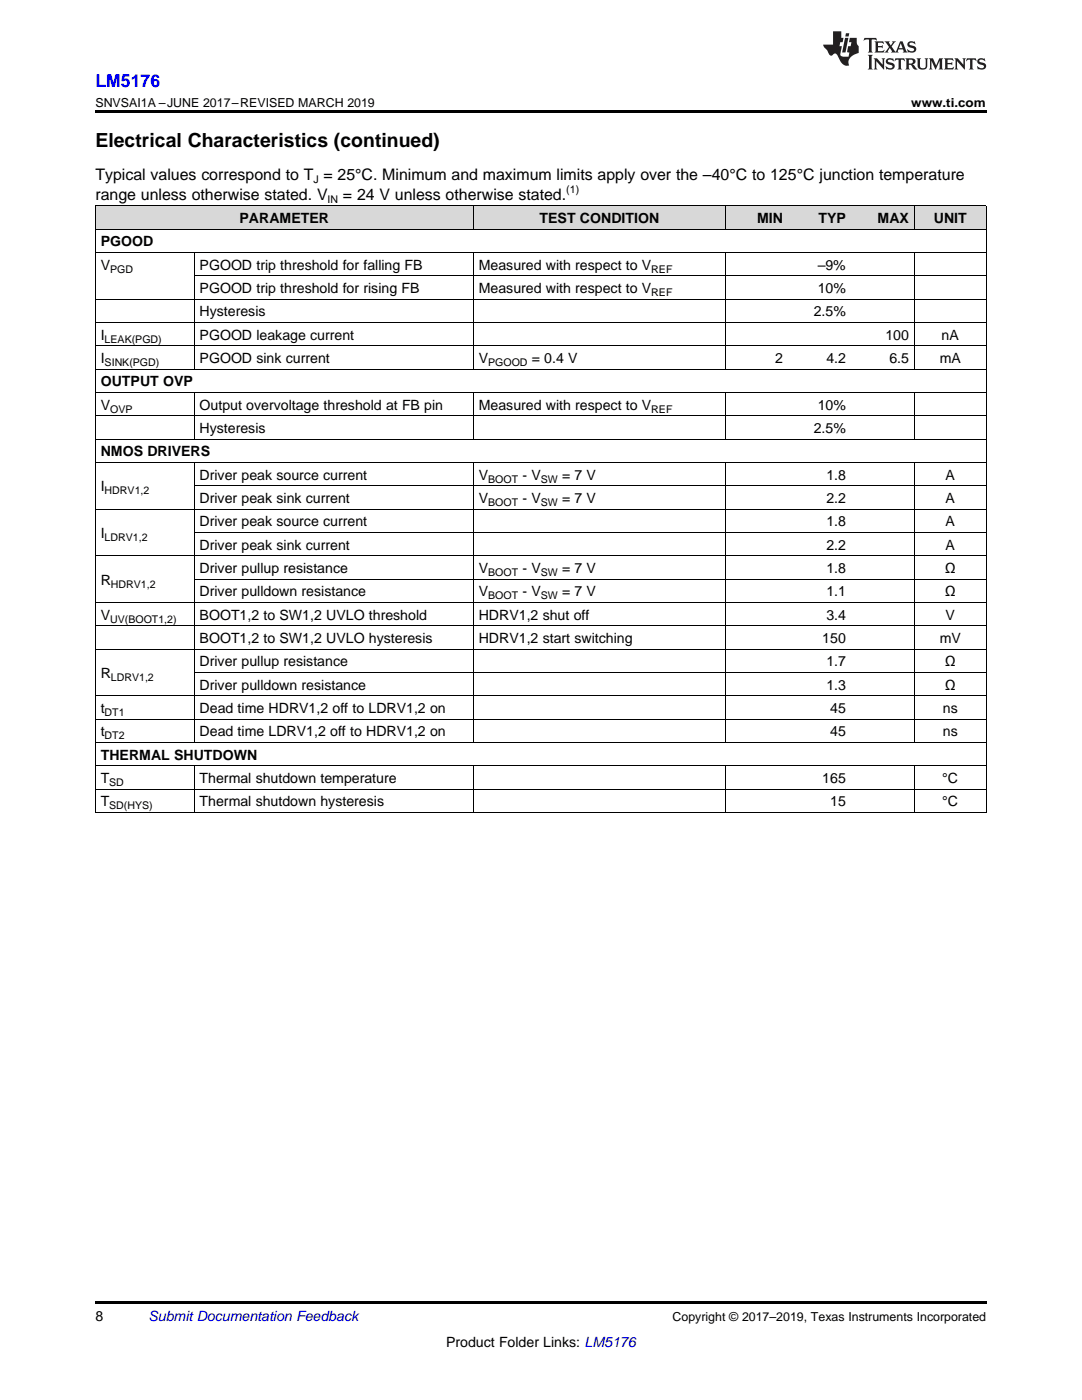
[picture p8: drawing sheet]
<svg xmlns="http://www.w3.org/2000/svg" width="216mm" height="279mm" viewBox="0 0 216 279" stroke-linecap="round" stroke-linejoin="round" font-family="sans-serif">
<defs><g id="words">
<text font-size="3.9" x="19" y="29.3">Electrical Characteristics (continued)</text>
<text font-size="3.5" fill="#00f" x="19" y="17.3">LM5176</text>
<g font-size="3.2">
<text x="19" y="36">Typical values correspond to T = 25°C. Minimum and maximum limits apply over the –40°C to 125°C junction temperature</text>
<text x="19" y="39.9">range unless otherwise stated. V</text>
<text x="68.4" y="39.9">= 24 V unless otherwise stated.</text>
</g>
<g font-size="2.8">
<text x="47.8" y="44.5">PARAMETER</text>
<text x="107.7" y="44.5">TEST CONDITION</text>
<text x="151.1" y="44.5">MIN</text>
<text x="163.3" y="44.5">TYP</text>
<text x="175.1" y="44.5">MAX</text>
<text x="186.3" y="44.5">UNIT</text>
<text x="20.1" y="49.2">PGOOD</text>
<text x="20.1" y="53.8">V</text>
<text x="39.8" y="53.8">PGOOD trip threshold for falling FB</text>
<text x="95.5" y="53.8">Measured with respect to V</text>
<text x="163.2" y="53.8">–9%</text>
<text x="39.8" y="58.5">PGOOD trip threshold for rising FB</text>
<text x="95.5" y="58.5">Measured with respect to V</text>
<text x="163.2" y="58.5">10%</text>
<text x="39.8" y="63.1">Hysteresis</text>
<text x="162.4" y="63.1">2.5%</text>
<text x="20.1" y="67.8">I</text>
<text x="39.8" y="67.8">PGOOD leakage current</text>
<text x="176.7" y="67.8">100</text>
<text x="187.9" y="67.8">nA</text>
<text x="20.1" y="72.5">I</text>
<text x="20.1" y="77.1">OUTPUT OVP</text>
<text x="39.8" y="72.5">PGOOD sink current</text>
<text x="95.5" y="72.5">V</text>
<text x="106.1" y="72.5">= 0.4 V</text>
<text x="154.7" y="72.5">2</text>
<text x="164.9" y="72.5">4.2</text>
<text x="177.5" y="72.5">6.5</text>
<text x="187.5" y="72.5">mA</text>
<text x="20.1" y="81.8">V</text>
<text x="39.8" y="81.8">Output overvoltage threshold at FB pin</text>
<text x="95.5" y="81.8">Measured with respect to V</text>
<text x="163.2" y="81.8">10%</text>
<text x="39.8" y="86.4">Hysteresis</text>
<text x="162.4" y="86.4">2.5%</text>
<text x="20.1" y="91.1">NMOS DRIVERS</text>
<text x="39.8" y="95.7">Driver peak source current</text>
<text x="95.5" y="95.7">V</text>
<text x="104.2" y="95.7">- V</text>
<text x="112.1" y="95.7">= 7 V</text>
<text x="164.9" y="95.7">1.8</text>
<text x="188.7" y="95.7">A</text>
<text x="20.1" y="98.1">I</text>
<text x="39.8" y="100.4">Driver peak sink current</text>
<text x="95.5" y="100.4">V</text>
<text x="104.2" y="100.4">- V</text>
<text x="112.1" y="100.4">= 7 V</text>
<text x="164.9" y="100.4">2.2</text>
<text x="188.7" y="100.4">A</text>
<text x="20.1" y="107.4">I</text>
<text x="39.8" y="105.1">Driver peak source current</text>
<text x="164.9" y="105.1">1.8</text>
<text x="188.7" y="105.1">A</text>
<text x="39.8" y="109.7">Driver peak sink current</text>
<text x="164.9" y="109.7">2.2</text>
<text x="188.7" y="109.7">A</text>
<text x="20.1" y="116.7">R</text>
<text x="39.8" y="114.4">Driver pullup resistance</text>
<text x="39.8" y="119">Driver pulldown resistance</text>
<text x="95.5" y="114.4">V</text>
<text x="95.5" y="119">V</text>
<text x="104.2" y="114.4">- V</text>
<text x="104.2" y="119">- V</text>
<text x="112.1" y="114.4">= 7 V</text>
<text x="112.1" y="119">= 7 V</text>
<text x="164.9" y="114.4">1.8</text>
<text x="164.9" y="119">1.1</text>
<text x="188.5" y="114.4">Ω</text>
<text x="188.5" y="119">Ω</text>
<text x="20.1" y="123.7">V</text>
<text x="39.8" y="123.7">BOOT1,2 to SW1,2 UVLO threshold</text>
<text x="95.5" y="123.7">HDRV1,2 shut off</text>
<text x="164.9" y="123.7">3.4</text>
<text x="188.7" y="123.7">V</text>
<text x="39.8" y="128.3">BOOT1,2 to SW1,2 UVLO hysteresis</text>
<text x="95.5" y="128.3">HDRV1,2 start switching</text>
<text x="164.1" y="128.3">150</text>
<text x="187.5" y="128.3">mV</text>
<text x="20.1" y="135.3">R</text>
<text x="39.8" y="133">Driver pullup resistance</text>
<text x="39.8" y="137.7">Driver pulldown resistance</text>
<text x="164.9" y="133">1.7</text>
<text x="164.9" y="137.7">1.3</text>
<text x="188.5" y="133">Ω</text>
<text x="188.5" y="137.7">Ω</text>
<text x="20.1" y="142.3">t</text>
<text x="39.8" y="142.3">Dead time HDRV1,2 off to LDRV1,2 on</text>
<text x="165.7" y="142.3">45</text>
<text x="188.1" y="142.3">ns</text>
<text x="20.1" y="147">t</text>
<text x="39.8" y="147">Dead time LDRV1,2 off to HDRV1,2 on</text>
<text x="165.7" y="147">45</text>
<text x="188.1" y="147">ns</text>
<text x="20.1" y="151.6">THERMAL SHUTDOWN</text>
<text x="20.1" y="156.3">T</text>
<text x="20.1" y="160.9">T</text>
<text x="39.8" y="156.3">Thermal shutdown temperature</text>
<text x="39.8" y="160.9">Thermal shutdown hysteresis</text>
<text x="164.1" y="156.3">165</text>
<text x="165.7" y="160.9">15</text>
<text x="188" y="156.3">°C</text>
<text x="188" y="160.9">°C</text>
<text x="19" y="263.6">8</text>
<text x="89" y="268.9">Product Folder Links: LM5176</text>
</g>
<text font-size="2.8" fill="#0000c8" x="29.6" y="263.6">Submit Documentation Feedback</text>
<g font-size="2.5">
<text x="19" y="21.4">SNVSAI1A –JUNE 2017–REVISED MARCH 2019</text>
<text x="181.8" y="21.4">www.ti.com</text>
<text x="134.2" y="263.6">Copyright © 2017–2019, Texas Instruments Incorporated</text>
</g>
<g font-size="2.1">
<text x="62.5" y="36.6">J</text>
<text x="65.4" y="40.5">IN</text>
<text x="113" y="38.6">(1)</text>
<text x="22" y="54.4">PGD</text>
<text x="130" y="54.4">REF</text>
<text x="130" y="59.1">REF</text>
<text x="20.9" y="68.4">LEAK(PGD)</text>
<text x="20.9" y="73">SINK(PGD)</text>
<text x="97.4" y="73">PGOOD</text>
<text x="22" y="82.3">OVP</text>
<text x="130" y="82.3">REF</text>
<text x="20.9" y="98.6">HDRV1,2</text>
<text x="97.4" y="96.3">BOOT</text>
<text x="97.4" y="101">BOOT</text>
<text x="107.9" y="96.3">SW</text>
<text x="107.9" y="101">SW</text>
<text x="20.9" y="107.9">LDRV1,2</text>
<text x="22.1" y="117.3">HDRV1,2</text>
<text x="97.4" y="114.9">BOOT</text>
<text x="97.4" y="119.6">BOOT</text>
<text x="107.9" y="114.9">SW</text>
<text x="107.9" y="119.6">SW</text>
<text x="22" y="124.2">UV(BOOT1,2)</text>
<text x="22.1" y="135.9">LDRV1,2</text>
<text x="20.9" y="142.9">DT1</text>
<text x="20.9" y="147.5">DT2</text>
<text x="21.8" y="156.8">SD</text>
<text x="21.8" y="161.5">SD(HYS)</text>
</g>
</g></defs>
<g fill="#d8d8d8">
<path d="M19 41.1h12.6v4.7h-12.6z"/>
<path d="M31.6 41.1h7.2v4.7h-7.2z"/>
<path d="M38.8 41.1h55.7v4.7h-55.7z"/>
<path d="M94.5 41.1h50.2v4.7h-50.2z"/>
<path d="M144.7 41.1h12.6v4.7h-12.6z"/>
<path d="M157.3 41.1h12.6v4.7h-12.6z"/>
<path d="M169.9 41.1h12.6v4.7h-12.6z"/>
<path d="M182.5 41.1h14.3v4.7h-14.3z"/>
</g>
<path d="M19 22h177.8v.5h-177.8zM19 259.7h177.8v.5h-177.8z" fill="#000"/>
<g fill="none" stroke="#000" stroke-width=".2">
<path d="M19 59.7h177.8M19 50.4h177.8M19 45.7h177.8M19 41.1h177.8M19.1 41.1v121.1M38.7 50.4v23.3M38.8 55.1h158M94.4 41.1v4.7M94.4 50.4v23.3M144.7 41.1v4.7M144.7 50.4v23.3M182.4 41.1v4.7"/>
<path d="M182.4 50.4v23.3M196.8 41.1v121.1M19 78.3h177.8M19 73.7h177.8M19 69h177.8M19 64.4h177.8M38.7 78.4v9.3M94.4 78.4v9.3M144.7 78.4v9.3M182.4 78.4v9.3M19 92.3h177.8M19 87.6h177.8"/>
<path d="M19 83h177.8M38.7 92.4v55.8M38.8 97h158M94.4 92.4v55.8M144.7 92.4v55.8M182.4 92.4v55.8M19 110.9h177.8M19 101.6h177.8M38.8 115.6h158M38.8 106.3h158M19 138.9h177.8M19 129.6h177.8"/>
<path d="M19 124.9h177.8M19 120.2h177.8M38.8 134.2h158M19 157.5h177.8M19 152.8h177.8M19 148.2h177.8M19 143.5h177.8M38.7 152.9v9.3M94.4 152.9v9.3M144.7 152.9v9.3M182.4 152.9v9.3M19 162.2h177.8"/>
</g>
<g fill="#231f20">
<path d="M172.5 7.6l-.1 .5 .4-.2h.6v.1v2.1l-.2 .4h.9l-.2-.4v-2.1l.1-.1h.5l.5 .2-.2-.5zM174.5 8.3l.2 .3v1.5l-.2 .4h1.8l.2-.6a1.04 1.04 0 0 1-1.3 .2v-.7h.6l.3 .2v-.6l-.3 .2h-.6v-.6l.8-.1 .4 .3-.2-.5zM176.5 8.3l.9 1.1-.9 1.1h.8l-.2-.2 .4-.7 .5 .7-.2 .2h1.5l-.2-.2 .2-.4h.9l.1 .4-.2 .2h1l-.3-.3-.7-1.9h-.5l-.9 2-.8-1 .9-1h-.8l.1 .3-.4 .5-.3-.6 .1-.2zM179.7 8.6l.4 1h-.7zM181.3 8.4a.63 .63 0 0 0-.2 .7 .63 .63 0 0 0 .6 .4l.6 .2 .1 .2a.75 .75 0 0 1-.7 .4 .75 .75 0 0 1-.6-.5l.1 .7 .1-.1a1.11 1.11 0 0 0 1.5-.6 1.13 1.13 0 0 0-1.2-.8l-.1-.4a1.04 1.04 0 0 1 1.2 .2l-.2-.5-.2 .1-.4-.2zM173.2 10.9l.2 .4v2.2l-.2 .4h1l-.3-.4v-2.2l.3-.4zM174.3 11.6l.3 .4v1.5l-.3 .4h.8l-.2-.4v-1.3l1.5 1.7v-1.9l.2-.4h-.7l.2 .4v.9l-1.1-1.3zM177 11.8a.62 .62 0 0 0-.2 .7 .62 .62 0 0 0 .6 .4l.6 .1 .1 .3a.76 .76 0 0 1-.7 .3 .76 .76 0 0 1-.7-.4l.2 .7 .1-.1a1.11 1.11 0 0 0 1.5-.6 1.13 1.13 0 0 0-1.2-.8l-.1-.4a1.04 1.04 0 0 1 1.2 .2l-.2-.6-.2 .1-.5-.1zM178.7 11.6l-.2 .6a.61 .61 0 0 1 .8-.3v1.6l-.2 .4h.9l-.2-.4v-1.6a.63 .63 0 0 1 .7 .3l-.1-.6zM180.6 11.6l.3 .4v1.5l-.3 .4h1l-.2-.2-.1-.8 .6 .2a.76 .76 0 0 0 1.2 .7l-1-1a.58 .58 0 0 0 .6-.5 .58 .58 0 0 0-.5-.6zM181.4 11.9h.1a.45 .45 0 0 1 .5 .1 .45 .45 0 0 1 .1 .5l-.8 .2zM182.9 11.6l.2 .2a2.17 2.17 0 0 0 .3 1.9 .99 .99 0 0 0 1.6-.6v-1.1l.2-.4h-.7l.2 .2a1.92 1.92 0 0 1-.2 1.8 .6 .6 0 0 1-.9-.5v-1.1l.2-.4zM185.4 11.6l.2 .4v1.5l-.2 .4h.7l-.2-.4v-1.4l.8 1.8 .8-1.8v1.4l-.2 .4h.9l-.2-.4v-1.5l.2-.4h-.8l-.6 1.5-.6-1.5zM188.4 11.6l.2 .4v1.5l-.2 .4h1.8l.1-.6a1.04 1.04 0 0 1-1.2 .1v-.6h.5l.4 .2v-.6l-.4 .2h-.5v-.7h.8l.3 .3-.1-.6zM190.5 11.6l.2 .4v1.5l-.2 .4h.7l-.2-.4v-1.3l1.5 1.7v-1.9l.2-.4h-.7l.2 .4v.9l-1.1-1.3zM192.9 11.6l-.1 .6a.61 .61 0 0 1 .7-.3l.1 1.6-.3 .4h1l-.3-.4 .1-1.6a.63 .63 0 0 1 .7 .3l-.1-.6zM195.2 11.8a.62 .62 0 0 0-.2 .7 .62 .62 0 0 0 .6 .4l.6 .1 .1 .3a.76 .76 0 0 1-.7 .3 .76 .76 0 0 1-.6-.4l.1 .7 .1-.1a1.11 1.11 0 0 0 1.6-.6 1.13 1.13 0 0 0-1.3-.8l-.1-.4a1.04 1.04 0 0 1 1.2 .2l-.1-.6-.2 .1-.5-.1z"/>
<path d="M166.2 6.3v2.6h-1.9v.4l.8 .9a.91 .91 0 0 0 1 .8 .56 .56 0 0 1 .5-.3 .56 .56 0 0 1 .5 .3l.4 .8a1.53 1.53 0 0 0 1.9 1.2 1.54 1.54 0 0 1 1-2.1l.9-.3v-1.4a1.52 1.52 0 0 1-.4-1.6h-1.3l-.2 .8h.5l-.2 .8h-.5l-.1 1v.2l.4 .1-.2 .8a1.93 1.93 0 0 1-1.6-.3l.3-1.8h-.5l.2-.8h.4l.2-.8h-.4v-1.3zM168.6 7.6l-.6 2.9h.7l.6-2.9zM168.8 6.6l-.1 .7h.6l.2-.7z"/>
</g>
<use href="#words"/>
</svg>
